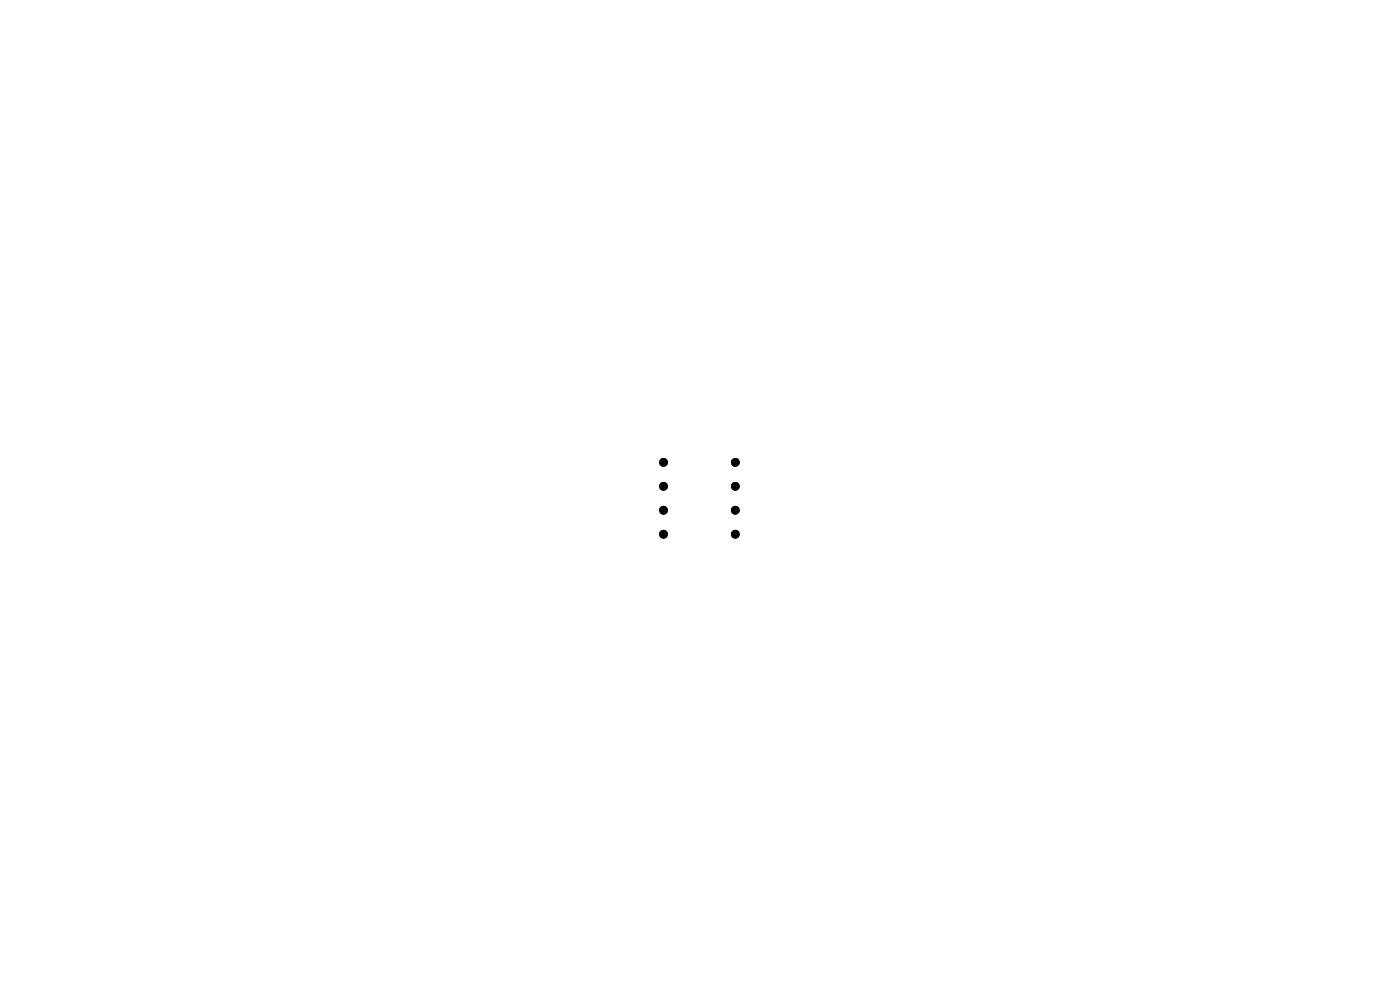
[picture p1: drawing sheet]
<svg xmlns="http://www.w3.org/2000/svg" width="297mm" height="210mm" viewBox="0 0 297 210" stroke-linecap="round" stroke-linejoin="round" font-family="sans-serif">
<g fill="#000">
<circle cx="140.8" cy="98.1" r=".93"/>
<circle cx="156" cy="98.1" r=".93"/>
<circle cx="140.8" cy="113.3" r=".93"/>
<circle cx="140.8" cy="103.2" r=".93"/>
<circle cx="140.8" cy="108.2" r=".93"/>
<circle cx="156" cy="113.3" r=".93"/>
<circle cx="156" cy="103.2" r=".93"/>
<circle cx="156" cy="108.2" r=".93"/>
</g>
</svg>
